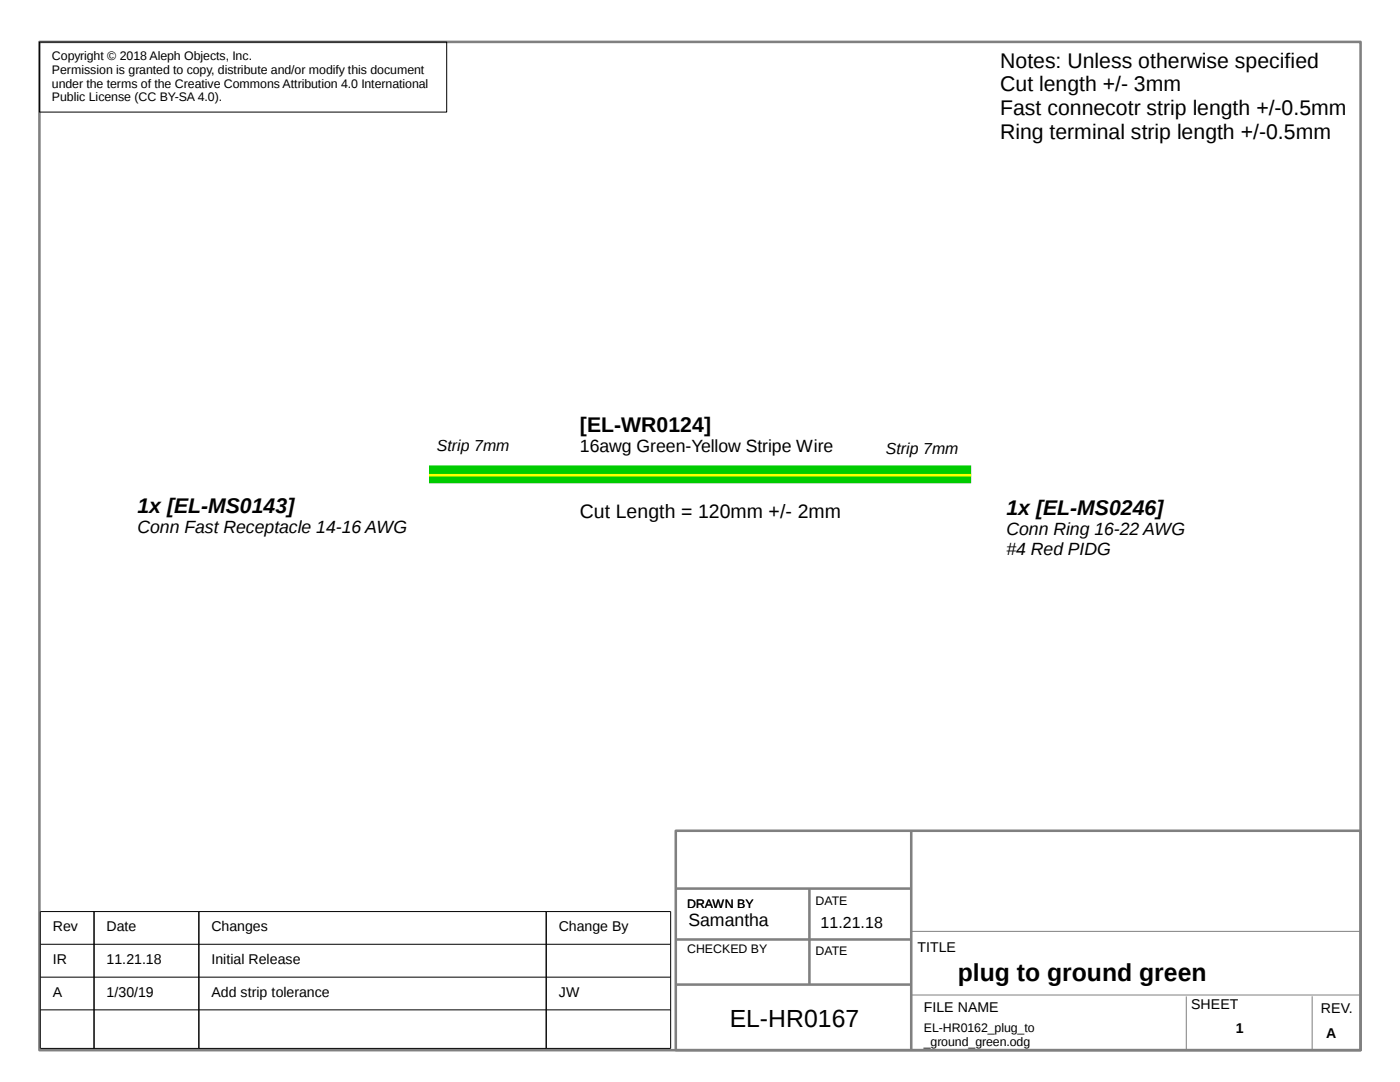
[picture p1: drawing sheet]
<svg xmlns="http://www.w3.org/2000/svg" width="279mm" height="216mm" viewBox="0 0 279 216" stroke-linecap="round" stroke-linejoin="round" font-family="sans-serif">
<defs><g id="words">
<g font-size="4.9">
<text x="191.1" y="195.7">plug to ground green</text>
<text x="145.6" y="204.9">EL-HR0167</text>
</g>
<g font-size="4.2">
<text x="199.6" y="13.5">Notes: Unless otherwise specified</text>
<text x="199.6" y="18.2">Cut length +/- 3mm</text>
<text x="199.6" y="23">Fast connecotr strip length +/-0.5mm</text>
<text x="199.6" y="27.7">Ring terminal strip length +/-0.5mm</text>
<text x="115.7" y="86.1">[EL-WR0124]</text>
<text x="27.4" y="102.4">1x [EL-MS0143]</text>
<text x="200.9" y="102.7">1x [EL-MS0246]</text>
</g>
<text font-size="3.9" x="115.7" y="103.3">Cut Length = 120mm +/- 2mm</text>
<g font-size="3.5">
<text x="115.7" y="90.2">16awg Green-Yellow Stripe Wire</text>
<text x="27.4" y="106.4">Conn Fast Receptacle 14-16 AWG</text>
<text x="200.9" y="106.8">Conn Ring 16-22 AWG</text>
<text x="200.9" y="110.7">#4 Red PIDG</text>
<text x="137.4" y="184.7">Samantha</text>
</g>
<g font-size="3.2">
<text x="87.2" y="90.1">Strip 7mm</text>
<text x="176.8" y="90.5">Strip 7mm</text>
<text x="163.8" y="185.2">11.21.18</text>
</g>
<g font-size="2.8">
<text x="10.5" y="185.8">Rev</text>
<text x="21.3" y="185.8">Date</text>
<text x="42.2" y="185.8">Changes</text>
<text x="111.5" y="185.8">Change By</text>
<text x="183.1" y="189.9">TITLE</text>
<text x="10.5" y="192.3">IR</text>
<text x="21.3" y="192.3">11.21.18</text>
<text x="42.2" y="192.3">Initial Release</text>
<text x="10.5" y="198.9">A</text>
<text x="21.3" y="198.9">1/30/19</text>
<text x="42.2" y="198.9">Add strip tolerance</text>
<text x="111.5" y="198.9">JW</text>
<text x="184.4" y="201.9">FILE NAME</text>
<text x="237.7" y="201.4">SHEET</text>
<text x="263.6" y="202.2">REV.</text>
<text x="246.6" y="206.2">1</text>
<text x="264.7" y="207.2">A</text>
</g>
<g font-size="2.5">
<text x="10.4" y="12">Copyright © 2018 Aleph Objects, Inc.</text>
<text x="10.4" y="14.7">Permission is granted to copy, distribute and/or modify this document</text>
<text x="10.4" y="17.5">under the terms of the Creative Commons Attribution 4.0 International</text>
<text x="10.4" y="20.2">Public License (CC BY-SA 4.0).</text>
<text x="137.1" y="181.2">DRAWN BY</text>
<text x="162.8" y="180.6">DATE</text>
<text x="137.1" y="190.2">CHECKED BY</text>
<text x="162.8" y="190.6">DATE</text>
<text x="184.4" y="206">EL-HR0162_plug_to</text>
<text x="184.4" y="208.7">_ground_green.odg</text>
</g>
</g></defs>
<path d="M7.9 8.4h263.6v201.1h-263.6zM134.9 165.8h136.6v43.7h-136.6zM134.9 177.3h47M161.5 177.3v19.1M181.9 165.8v43.7M134.9 187.5h47M134.9 196.5h47" fill="none" stroke="#808080" stroke-width=".51"/>
<path d="M181.9 185.8h89.6M181.9 198.5h89.6M236.7 198.8v10.7M261.9 198.8v10.7" fill="none" stroke="#808080" stroke-width=".2"/>
<path d="M7.9 8.4h81.2v14h-81.2z" fill="none" stroke="#000" stroke-width=".2"/>
<path d="M85.6 94.7h108.2" fill="none" stroke="#0c0" stroke-width="3.6" stroke-linecap="butt"/>
<path d="M85.6 94.8h108.2" fill="none" stroke="#ff0" stroke-width=".51"/>
<g fill="#fff">
<path d="M8 181.9h10.8v6.5h-10.8z" fill-rule="evenodd"/>
<path d="M18.8 181.9h20.9v6.5h-20.9z" fill-rule="evenodd"/>
<path d="M39.7 181.9h69.3v6.5h-69.3z" fill-rule="evenodd"/>
<path d="M109 181.9h24.8v6.5h-24.8z" fill-rule="evenodd"/>
<path d="M8 188.4h10.8v6.6h-10.8z" fill-rule="evenodd"/>
<path d="M18.8 188.4h20.9v6.6h-20.9z" fill-rule="evenodd"/>
<path d="M39.7 188.4h69.3v6.6h-69.3z" fill-rule="evenodd"/>
<path d="M109 188.4h24.8v6.6h-24.8z" fill-rule="evenodd"/>
<path d="M8 195h10.8v6.5h-10.8z" fill-rule="evenodd"/>
<path d="M18.8 195h20.9v6.5h-20.9z" fill-rule="evenodd"/>
<path d="M39.7 195h69.3v6.5h-69.3z" fill-rule="evenodd"/>
<path d="M109 195h24.8v6.5h-24.8z" fill-rule="evenodd"/>
<path d="M8 201.5h10.8v7.7h-10.8z" fill-rule="evenodd"/>
<path d="M18.8 201.5h20.9v7.7h-20.9z" fill-rule="evenodd"/>
<path d="M39.7 201.5h69.3v7.7h-69.3z" fill-rule="evenodd"/>
<path d="M109 201.5h24.8v7.7h-24.8z" fill-rule="evenodd"/>
</g>
<path d="M8 181.9h125.8v27.3h-125.8zM8 188.4h125.8M8 195h125.8M18.8 181.9v27.3M39.7 181.9v27.3M109 181.9v27.3M8 201.5h125.8" fill="none" stroke="#000" stroke-width=".2"/>
<use href="#words"/>
</svg>
